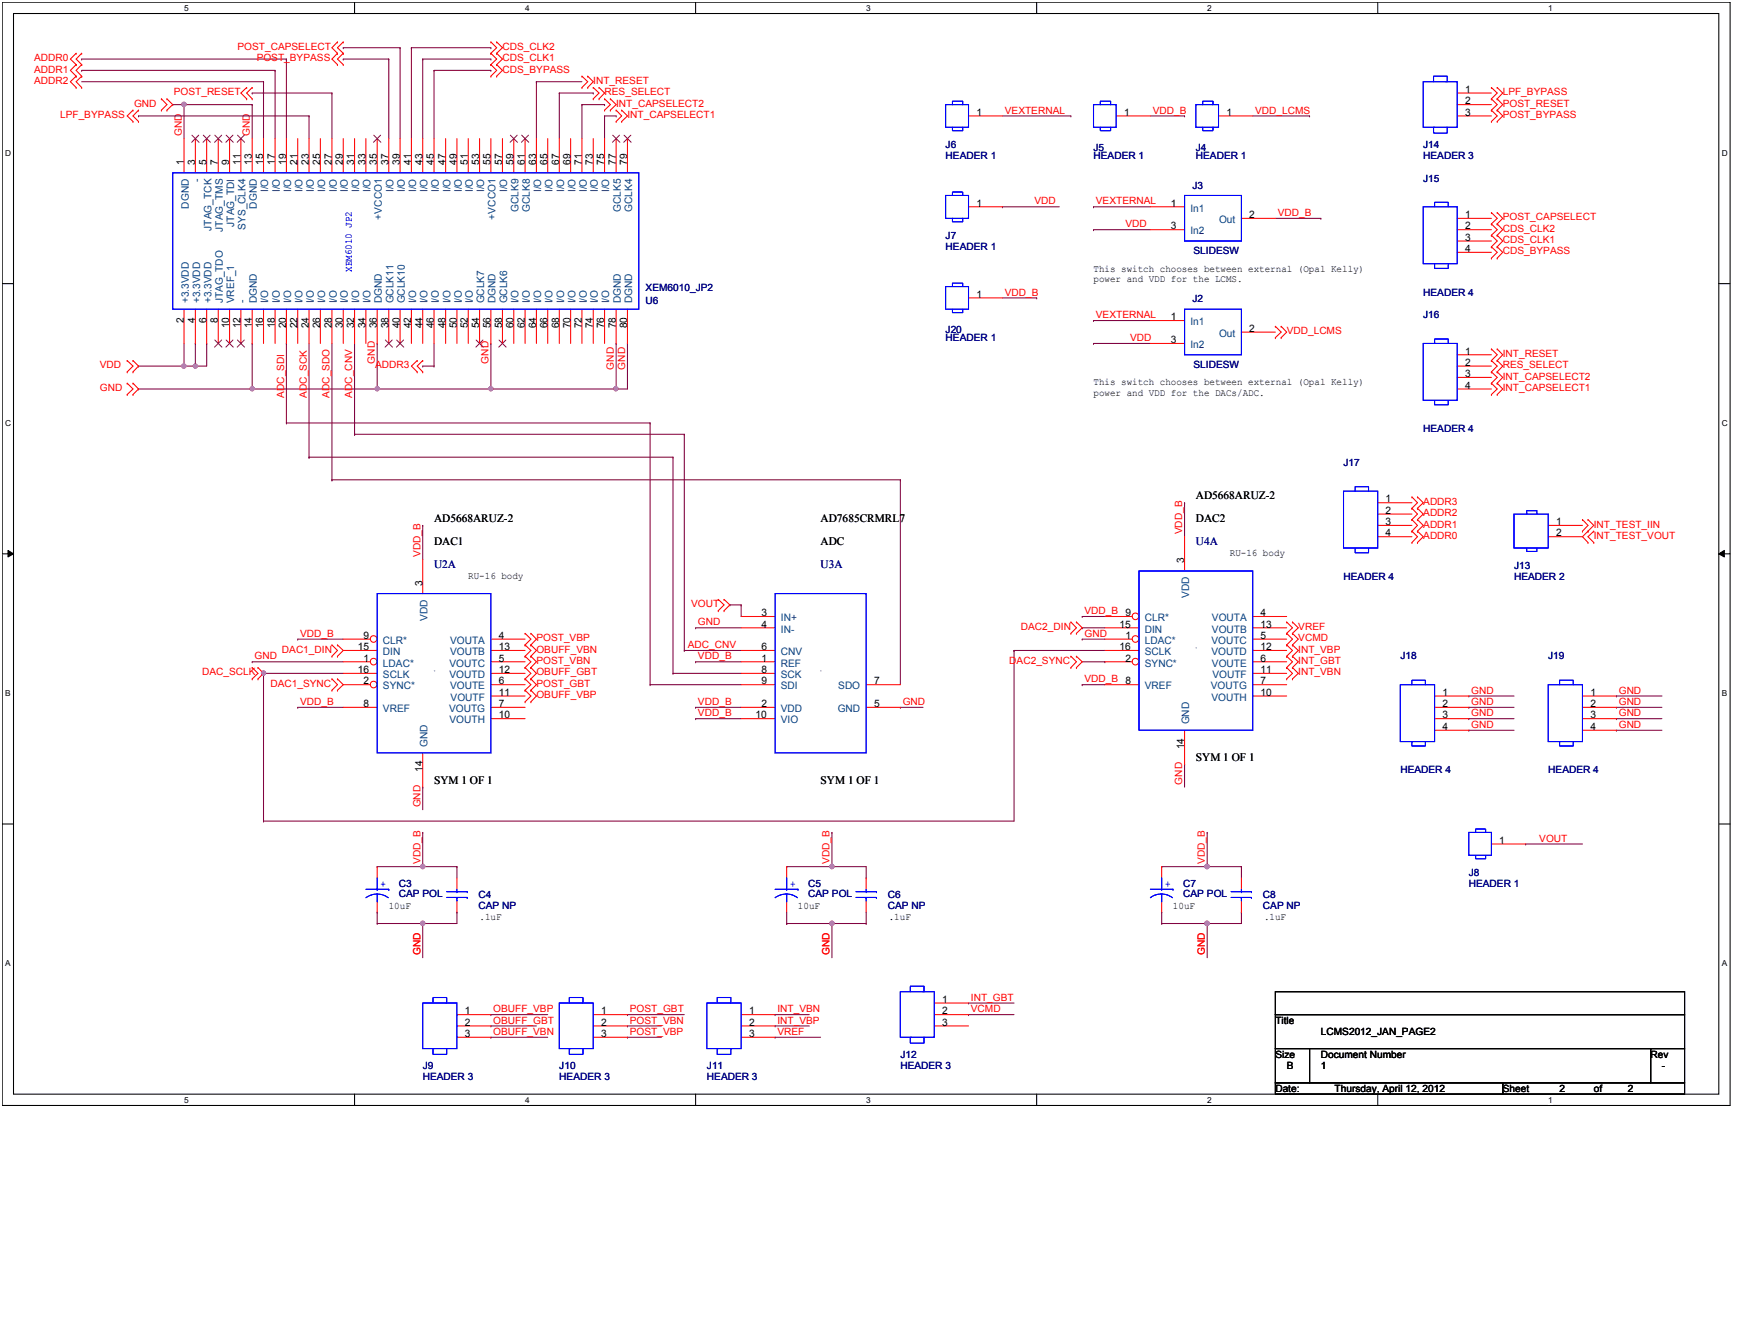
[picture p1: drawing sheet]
<svg xmlns="http://www.w3.org/2000/svg" width="279mm" height="216mm" viewBox="0 0 279 216" stroke-linecap="round" stroke-linejoin="round" font-family="sans-serif">
<defs><g id="words">
<g font-size="1.8">
<text x="69.8" y="83.9">AD5668ARUZ-2</text>
<text x="132" y="83.9">AD7685CRMRL7</text>
<text x="192.4" y="83.9">DAC2</text>
<text x="192.4" y="80.3">AD5668ARUZ-2</text>
<text x="69.8" y="87.6">DAC1</text>
<text x="132" y="87.6">ADC</text>
<text x="69.8" y="126">SYM 1 OF 1</text>
<text x="132" y="126">SYM 1 OF 1</text>
<text x="192.4" y="122.3">SYM 1 OF 1</text>
</g>
<g font-size="1.8" fill="#000080">
<text x="192.4" y="87.6">U4A</text>
<text x="69.8" y="91.2">U2A</text>
<text x="132" y="91.2">U3A</text>
</g>
<g font-size="1.7">
<text x="235.7" y="14.9">1</text>
<text x="235.7" y="16.8">2</text>
<text x="157.1" y="18.6">1</text>
<text x="180.8" y="18.6">1</text>
<text x="197.3" y="18.6">1</text>
<text x="235.7" y="18.6">3</text>
<text x="29.6" y="26.5" transform="rotate(-90 29.6 26.5)">1</text>
<text x="31.4" y="26.5" transform="rotate(-90 31.4 26.5)">3</text>
<text x="33.2" y="26.5" transform="rotate(-90 33.2 26.5)">5</text>
<text x="35.1" y="26.5" transform="rotate(-90 35.1 26.5)">7</text>
<text x="36.9" y="26.5" transform="rotate(-90 36.9 26.5)">9</text>
<text x="38.7" y="26.5" transform="rotate(-90 38.7 26.5)">11</text>
<text x="40.5" y="26.5" transform="rotate(-90 40.5 26.5)">13</text>
<text x="42.3" y="26.5" transform="rotate(-90 42.3 26.5)">15</text>
<text x="44.2" y="26.5" transform="rotate(-90 44.2 26.5)">17</text>
<text x="46" y="26.5" transform="rotate(-90 46 26.5)">19</text>
<text x="47.8" y="26.5" transform="rotate(-90 47.8 26.5)">21</text>
<text x="49.7" y="26.5" transform="rotate(-90 49.7 26.5)">23</text>
<text x="51.5" y="26.5" transform="rotate(-90 51.5 26.5)">25</text>
<text x="53.3" y="26.5" transform="rotate(-90 53.3 26.5)">27</text>
<text x="55.2" y="26.5" transform="rotate(-90 55.2 26.5)">29</text>
<text x="57" y="26.5" transform="rotate(-90 57 26.5)">31</text>
<text x="58.8" y="26.5" transform="rotate(-90 58.8 26.5)">33</text>
<text x="60.6" y="26.5" transform="rotate(-90 60.6 26.5)">35</text>
<text x="62.5" y="26.5" transform="rotate(-90 62.5 26.5)">37</text>
<text x="64.3" y="26.5" transform="rotate(-90 64.3 26.5)">39</text>
<text x="66.1" y="26.5" transform="rotate(-90 66.1 26.5)">41</text>
<text x="68" y="26.5" transform="rotate(-90 68 26.5)">43</text>
<text x="69.8" y="26.5" transform="rotate(-90 69.8 26.5)">45</text>
<text x="71.6" y="26.5" transform="rotate(-90 71.6 26.5)">47</text>
<text x="73.5" y="26.5" transform="rotate(-90 73.5 26.5)">49</text>
<text x="75.3" y="26.5" transform="rotate(-90 75.3 26.5)">51</text>
<text x="77.1" y="26.5" transform="rotate(-90 77.1 26.5)">53</text>
<text x="78.9" y="26.5" transform="rotate(-90 78.9 26.5)">55</text>
<text x="80.8" y="26.5" transform="rotate(-90 80.8 26.5)">57</text>
<text x="82.6" y="26.5" transform="rotate(-90 82.6 26.5)">59</text>
<text x="84.4" y="26.5" transform="rotate(-90 84.4 26.5)">61</text>
<text x="86.2" y="26.5" transform="rotate(-90 86.2 26.5)">63</text>
<text x="88.1" y="26.5" transform="rotate(-90 88.1 26.5)">65</text>
<text x="89.9" y="26.5" transform="rotate(-90 89.9 26.5)">67</text>
<text x="91.7" y="26.5" transform="rotate(-90 91.7 26.5)">69</text>
<text x="93.6" y="26.5" transform="rotate(-90 93.6 26.5)">71</text>
<text x="95.4" y="26.5" transform="rotate(-90 95.4 26.5)">73</text>
<text x="97.2" y="26.5" transform="rotate(-90 97.2 26.5)">75</text>
<text x="99.1" y="26.5" transform="rotate(-90 99.1 26.5)">77</text>
<text x="100.9" y="26.5" transform="rotate(-90 100.9 26.5)">79</text>
<text x="157.1" y="33.2">1</text>
<text x="188.3" y="33.2">1</text>
<text x="201" y="35.1">2</text>
<text x="235.7" y="35.1">1</text>
<text x="188.3" y="36.9">3</text>
<text x="235.7" y="36.9">2</text>
<text x="235.7" y="38.7">3</text>
<text x="235.7" y="40.5">4</text>
<text x="157.1" y="47.8">1</text>
<text x="29.6" y="51.9" transform="rotate(-90 29.6 51.9)">2</text>
<text x="31.4" y="51.9" transform="rotate(-90 31.4 51.9)">4</text>
<text x="33.2" y="51.9" transform="rotate(-90 33.2 51.9)">6</text>
<text x="35.1" y="51.9" transform="rotate(-90 35.1 51.9)">8</text>
<text x="36.9" y="52.8" transform="rotate(-90 36.9 52.8)">10</text>
<text x="38.7" y="52.8" transform="rotate(-90 38.7 52.8)">12</text>
<text x="40.5" y="52.8" transform="rotate(-90 40.5 52.8)">14</text>
<text x="42.3" y="52.8" transform="rotate(-90 42.3 52.8)">16</text>
<text x="44.2" y="52.8" transform="rotate(-90 44.2 52.8)">18</text>
<text x="46" y="52.8" transform="rotate(-90 46 52.8)">20</text>
<text x="47.8" y="52.8" transform="rotate(-90 47.8 52.8)">22</text>
<text x="49.7" y="52.8" transform="rotate(-90 49.7 52.8)">24</text>
<text x="51.5" y="52.8" transform="rotate(-90 51.5 52.8)">26</text>
<text x="53.3" y="52.8" transform="rotate(-90 53.3 52.8)">28</text>
<text x="55.2" y="52.8" transform="rotate(-90 55.2 52.8)">30</text>
<text x="57" y="52.8" transform="rotate(-90 57 52.8)">32</text>
<text x="58.8" y="52.8" transform="rotate(-90 58.8 52.8)">34</text>
<text x="60.6" y="52.8" transform="rotate(-90 60.6 52.8)">36</text>
<text x="62.5" y="52.8" transform="rotate(-90 62.5 52.8)">38</text>
<text x="64.3" y="52.8" transform="rotate(-90 64.3 52.8)">40</text>
<text x="66.1" y="52.8" transform="rotate(-90 66.1 52.8)">42</text>
<text x="68" y="52.8" transform="rotate(-90 68 52.8)">44</text>
<text x="69.8" y="52.8" transform="rotate(-90 69.8 52.8)">46</text>
<text x="71.6" y="52.8" transform="rotate(-90 71.6 52.8)">48</text>
<text x="73.5" y="52.8" transform="rotate(-90 73.5 52.8)">50</text>
<text x="75.3" y="52.8" transform="rotate(-90 75.3 52.8)">52</text>
<text x="77.1" y="52.8" transform="rotate(-90 77.1 52.8)">54</text>
<text x="78.9" y="52.8" transform="rotate(-90 78.9 52.8)">56</text>
<text x="80.8" y="52.8" transform="rotate(-90 80.8 52.8)">58</text>
<text x="82.6" y="52.8" transform="rotate(-90 82.6 52.8)">60</text>
<text x="84.4" y="52.8" transform="rotate(-90 84.4 52.8)">62</text>
<text x="86.2" y="52.8" transform="rotate(-90 86.2 52.8)">64</text>
<text x="88.1" y="52.8" transform="rotate(-90 88.1 52.8)">66</text>
<text x="89.9" y="52.8" transform="rotate(-90 89.9 52.8)">68</text>
<text x="91.7" y="52.8" transform="rotate(-90 91.7 52.8)">70</text>
<text x="93.6" y="52.8" transform="rotate(-90 93.6 52.8)">72</text>
<text x="95.4" y="52.8" transform="rotate(-90 95.4 52.8)">74</text>
<text x="97.2" y="52.8" transform="rotate(-90 97.2 52.8)">76</text>
<text x="99.1" y="52.8" transform="rotate(-90 99.1 52.8)">78</text>
<text x="100.9" y="52.8" transform="rotate(-90 100.9 52.8)">80</text>
<text x="188.3" y="51.5">1</text>
<text x="201" y="53.3">2</text>
<text x="188.3" y="55.2">3</text>
<text x="235.7" y="57">1</text>
<text x="235.7" y="58.8">2</text>
<text x="235.7" y="60.6">3</text>
<text x="235.7" y="62.5">4</text>
<text x="222.9" y="80.8">1</text>
<text x="222.9" y="82.6">2</text>
<text x="222.9" y="84.4">3</text>
<text x="222.9" y="86.2">4</text>
<text x="250.3" y="84.4">1</text>
<text x="250.3" y="86.2">2</text>
<text x="68" y="94.2" transform="rotate(-90 68 94.2)">3</text>
<text x="190.5" y="90.5" transform="rotate(-90 190.5 90.5)">3</text>
<text x="122.5" y="100.9">4</text>
<text x="122.5" y="99.1">3</text>
<text x="180.1" y="100.9">15</text>
<text x="202.8" y="100.9">13</text>
<text x="202.8" y="99.1">4</text>
<text x="57.5" y="104.5">15</text>
<text x="58.5" y="106.3">1</text>
<text x="58.5" y="102.7">9</text>
<text x="80.2" y="106.3">5</text>
<text x="80.2" y="104.5">13</text>
<text x="80.2" y="102.7">4</text>
<text x="122.5" y="104.5">6</text>
<text x="122.5" y="106.3">1</text>
<text x="180.1" y="104.5">16</text>
<text x="181" y="106.3">2</text>
<text x="181" y="102.7">1</text>
<text x="202.8" y="106.3">6</text>
<text x="202.8" y="104.5">12</text>
<text x="202.8" y="102.7">5</text>
<text x="57.5" y="108.2">16</text>
<text x="58.5" y="113.7">8</text>
<text x="58.5" y="110">2</text>
<text x="80.2" y="113.7">7</text>
<text x="80.2" y="111.8">11</text>
<text x="80.2" y="110">6</text>
<text x="80.2" y="108.2">12</text>
<text x="122.5" y="113.7">2</text>
<text x="122.5" y="110">9</text>
<text x="122.5" y="108.2">8</text>
<text x="140.6" y="113.7">5</text>
<text x="140.6" y="110">7</text>
<text x="202.8" y="111.8">10</text>
<text x="202.8" y="110">7</text>
<text x="202.8" y="108.2">11</text>
<text x="232" y="111.8">1</text>
<text x="232" y="113.7">2</text>
<text x="255.8" y="111.8">1</text>
<text x="255.8" y="113.7">2</text>
<text x="80.2" y="115.5">10</text>
<text x="121.5" y="115.5">10</text>
<text x="232" y="115.5">3</text>
<text x="232" y="117.4">4</text>
<text x="255.8" y="115.5">3</text>
<text x="255.8" y="117.4">4</text>
<text x="68" y="124.1" transform="rotate(-90 68 124.1)">14</text>
<text x="190.5" y="120.4" transform="rotate(-90 190.5 120.4)">14</text>
<text x="241.2" y="135.6">1</text>
<text x="151.6" y="161.2">1</text>
<text x="74.8" y="163.1">1</text>
<text x="74.8" y="164.9">2</text>
<text x="74.8" y="166.7">3</text>
<text x="96.7" y="163.1">1</text>
<text x="96.7" y="164.9">2</text>
<text x="96.7" y="166.7">3</text>
<text x="120.5" y="163.1">1</text>
<text x="120.5" y="164.9">2</text>
<text x="120.5" y="166.7">3</text>
<text x="151.6" y="163.1">2</text>
<text x="151.6" y="164.9">3</text>
</g>
<g font-size="1.7" fill="#004080">
<text x="32.2" y="29.3" transform="rotate(-90 32.2 29.3)">-</text>
<text x="30.4" y="33.5" transform="rotate(-90 30.4 33.5)">DGND</text>
<text x="41.3" y="33.5" transform="rotate(-90 41.3 33.5)">DGND</text>
<text x="43.1" y="30.9" transform="rotate(-90 43.1 30.9)">I/O</text>
<text x="45" y="30.9" transform="rotate(-90 45 30.9)">I/O</text>
<text x="46.8" y="30.9" transform="rotate(-90 46.8 30.9)">I/O</text>
<text x="48.7" y="30.9" transform="rotate(-90 48.7 30.9)">I/O</text>
<text x="50.5" y="30.9" transform="rotate(-90 50.5 30.9)">I/O</text>
<text x="52.3" y="30.9" transform="rotate(-90 52.3 30.9)">I/O</text>
<text x="54.2" y="30.9" transform="rotate(-90 54.2 30.9)">I/O</text>
<text x="56" y="30.9" transform="rotate(-90 56 30.9)">I/O</text>
<text x="57.8" y="30.9" transform="rotate(-90 57.8 30.9)">I/O</text>
<text x="59.6" y="30.9" transform="rotate(-90 59.6 30.9)">I/O</text>
<text x="61.4" y="35.3" transform="rotate(-90 61.4 35.3)">+VCCO1</text>
<text x="63.3" y="30.9" transform="rotate(-90 63.3 30.9)">I/O</text>
<text x="65.1" y="30.9" transform="rotate(-90 65.1 30.9)">I/O</text>
<text x="66.9" y="30.9" transform="rotate(-90 66.9 30.9)">I/O</text>
<text x="68.8" y="30.9" transform="rotate(-90 68.8 30.9)">I/O</text>
<text x="70.6" y="30.9" transform="rotate(-90 70.6 30.9)">I/O</text>
<text x="72.4" y="30.9" transform="rotate(-90 72.4 30.9)">I/O</text>
<text x="74.3" y="30.9" transform="rotate(-90 74.3 30.9)">I/O</text>
<text x="76.1" y="30.9" transform="rotate(-90 76.1 30.9)">I/O</text>
<text x="77.9" y="30.9" transform="rotate(-90 77.9 30.9)">I/O</text>
<text x="79.7" y="35.3" transform="rotate(-90 79.7 35.3)">+VCCO1</text>
<text x="81.6" y="30.9" transform="rotate(-90 81.6 30.9)">I/O</text>
<text x="83.4" y="34" transform="rotate(-90 83.4 34)">GCLK9</text>
<text x="85.2" y="34" transform="rotate(-90 85.2 34)">GCLK8</text>
<text x="87" y="30.9" transform="rotate(-90 87 30.9)">I/O</text>
<text x="88.9" y="30.9" transform="rotate(-90 88.9 30.9)">I/O</text>
<text x="90.7" y="30.9" transform="rotate(-90 90.7 30.9)">I/O</text>
<text x="92.5" y="30.9" transform="rotate(-90 92.5 30.9)">I/O</text>
<text x="94.4" y="30.9" transform="rotate(-90 94.4 30.9)">I/O</text>
<text x="96.2" y="30.9" transform="rotate(-90 96.2 30.9)">I/O</text>
<text x="98" y="30.9" transform="rotate(-90 98 30.9)">I/O</text>
<text x="99.9" y="34" transform="rotate(-90 99.9 34)">GCLK5</text>
<text x="101.7" y="34" transform="rotate(-90 101.7 34)">GCLK4</text>
<text x="191.5" y="34">In1</text>
<text x="196.1" y="35.9">Out</text>
<text x="34" y="37.1" transform="rotate(-90 34 37.1)">JTAG_TCK</text>
<text x="35.9" y="37.3" transform="rotate(-90 35.9 37.3)">JTAG_TMS</text>
<text x="37.7" y="36.5" transform="rotate(-90 37.7 36.5)">JTAG_TDI</text>
<text x="39.5" y="37" transform="rotate(-90 39.5 37)">SYS_CLK4</text>
<text x="191.5" y="37.7">In2</text>
<text x="30.4" y="48.8" transform="rotate(-90 30.4 48.8)">+3.3VDD</text>
<text x="32.2" y="48.8" transform="rotate(-90 32.2 48.8)">+3.3VDD</text>
<text x="34" y="48.8" transform="rotate(-90 34 48.8)">+3.3VDD</text>
<text x="35.9" y="48.8" transform="rotate(-90 35.9 48.8)">JTAG_TDO</text>
<text x="37.7" y="48.8" transform="rotate(-90 37.7 48.8)">VREF_1</text>
<text x="39.5" y="48.8" transform="rotate(-90 39.5 48.8)">-</text>
<text x="41.3" y="48.8" transform="rotate(-90 41.3 48.8)">DGND</text>
<text x="43.1" y="48.8" transform="rotate(-90 43.1 48.8)">I/O</text>
<text x="45" y="48.8" transform="rotate(-90 45 48.8)">I/O</text>
<text x="46.8" y="48.8" transform="rotate(-90 46.8 48.8)">I/O</text>
<text x="48.7" y="48.8" transform="rotate(-90 48.7 48.8)">I/O</text>
<text x="50.5" y="48.8" transform="rotate(-90 50.5 48.8)">I/O</text>
<text x="52.3" y="48.8" transform="rotate(-90 52.3 48.8)">I/O</text>
<text x="54.2" y="48.8" transform="rotate(-90 54.2 48.8)">I/O</text>
<text x="56" y="48.8" transform="rotate(-90 56 48.8)">I/O</text>
<text x="57.8" y="48.8" transform="rotate(-90 57.8 48.8)">I/O</text>
<text x="59.6" y="48.8" transform="rotate(-90 59.6 48.8)">I/O</text>
<text x="61.4" y="48.8" transform="rotate(-90 61.4 48.8)">DGND</text>
<text x="63.3" y="48.8" transform="rotate(-90 63.3 48.8)">GCLK11</text>
<text x="65.1" y="48.8" transform="rotate(-90 65.1 48.8)">GCLK10</text>
<text x="66.9" y="48.8" transform="rotate(-90 66.9 48.8)">I/O</text>
<text x="68.8" y="48.8" transform="rotate(-90 68.8 48.8)">I/O</text>
<text x="70.6" y="48.8" transform="rotate(-90 70.6 48.8)">I/O</text>
<text x="72.4" y="48.8" transform="rotate(-90 72.4 48.8)">I/O</text>
<text x="74.3" y="48.8" transform="rotate(-90 74.3 48.8)">I/O</text>
<text x="76.1" y="48.8" transform="rotate(-90 76.1 48.8)">I/O</text>
<text x="77.9" y="48.8" transform="rotate(-90 77.9 48.8)">GCLK7</text>
<text x="79.7" y="48.8" transform="rotate(-90 79.7 48.8)">DGND</text>
<text x="81.6" y="48.8" transform="rotate(-90 81.6 48.8)">GCLK6</text>
<text x="83.4" y="48.8" transform="rotate(-90 83.4 48.8)">I/O</text>
<text x="85.2" y="48.8" transform="rotate(-90 85.2 48.8)">I/O</text>
<text x="87" y="48.8" transform="rotate(-90 87 48.8)">I/O</text>
<text x="88.9" y="48.8" transform="rotate(-90 88.9 48.8)">I/O</text>
<text x="90.7" y="48.8" transform="rotate(-90 90.7 48.8)">I/O</text>
<text x="92.5" y="48.8" transform="rotate(-90 92.5 48.8)">I/O</text>
<text x="94.4" y="48.8" transform="rotate(-90 94.4 48.8)">I/O</text>
<text x="96.2" y="48.8" transform="rotate(-90 96.2 48.8)">I/O</text>
<text x="98" y="48.8" transform="rotate(-90 98 48.8)">I/O</text>
<text x="99.9" y="48.8" transform="rotate(-90 99.9 48.8)">DGND</text>
<text x="101.7" y="48.8" transform="rotate(-90 101.7 48.8)">DGND</text>
<text x="191.5" y="52.3">In1</text>
<text x="191.5" y="56">In2</text>
<text x="196.1" y="54.2">Out</text>
<text x="68.8" y="99.8" transform="rotate(-90 68.8 99.8)">VDD</text>
<text x="125.6" y="101.7">IN-</text>
<text x="125.6" y="99.9">IN+</text>
<text x="184.1" y="99.9">CLR*</text>
<text x="184.1" y="101.7">DIN</text>
<text x="191.3" y="96.2" transform="rotate(-90 191.3 96.2)">VDD</text>
<text x="194.9" y="101.7">VOUTB</text>
<text x="194.9" y="99.9">VOUTA</text>
<text x="61.6" y="107.2">LDAC*</text>
<text x="61.6" y="103.5">CLR*</text>
<text x="61.6" y="105.3">DIN</text>
<text x="72.3" y="107.2">VOUTC</text>
<text x="72.4" y="105.3">VOUTB</text>
<text x="72.4" y="103.5">VOUTA</text>
<text x="125.6" y="105.3">CNV</text>
<text x="125.6" y="107.2">REF</text>
<text x="184.1" y="105.3">SCLK</text>
<text x="184.1" y="107.2">SYNC*</text>
<text x="184.1" y="103.5">LDAC*</text>
<text x="194.9" y="105.3">VOUTD</text>
<text x="194.9" y="103.5">VOUTC</text>
<text x="194.9" y="107.2">VOUTE</text>
<text x="61.6" y="109">SCLK</text>
<text x="61.6" y="110.8">SYNC*</text>
<text x="72.3" y="109">VOUTD</text>
<text x="72.4" y="110.8">VOUTE</text>
<text x="72.5" y="112.7">VOUTF</text>
<text x="125.6" y="110.8">SDI</text>
<text x="125.6" y="109">SCK</text>
<text x="134.8" y="110.8">SDO</text>
<text x="184.1" y="110.8">VREF</text>
<text x="194.8" y="110.8">VOUTG</text>
<text x="194.9" y="112.7">VOUTH</text>
<text x="195" y="109">VOUTF</text>
<text x="61.6" y="114.5">VREF</text>
<text x="72.2" y="114.5">VOUTG</text>
<text x="72.3" y="116.3">VOUTH</text>
<text x="125.6" y="114.5">VDD</text>
<text x="125.6" y="116.3">VIO</text>
<text x="134.8" y="114.5">GND</text>
<text x="191.3" y="116.5" transform="rotate(-90 191.3 116.5)">GND</text>
<text x="68.8" y="120.1" transform="rotate(-90 68.8 120.1)">GND</text>
</g>
<g font-size="1.6" fill="#f00">
<text x="5.5" y="9.8">ADDR0</text>
<text x="5.5" y="11.7">ADDR1</text>
<text x="38.2" y="8">POST_CAPSELECT</text>
<text x="41.3" y="9.8">POST_BYPASS</text>
<text x="80.8" y="11.7">CDS_BYPASS</text>
<text x="80.8" y="9.8">CDS_CLK1</text>
<text x="80.8" y="8">CDS_CLK2</text>
<text x="5.5" y="13.5">ADDR2</text>
<text x="21.6" y="17.2">GND</text>
<text x="28" y="15.3">POST_RESET</text>
<text x="95.4" y="13.5">INT_RESET</text>
<text x="97.2" y="15.3">RES_SELECT</text>
<text x="99.1" y="17.2">INT_CAPSELECT2</text>
<text x="241.7" y="17.2">POST_RESET</text>
<text x="241.7" y="15.3">LPF_BYPASS</text>
<text x="9.7" y="19">LPF_BYPASS</text>
<text x="29.2" y="21.9" transform="rotate(-90 29.2 21.9)">GND</text>
<text x="40.2" y="21.9" transform="rotate(-90 40.2 21.9)">GND</text>
<text x="100.9" y="19">INT_CAPSELECT1</text>
<text x="161.6" y="18.3">VEXTERNAL</text>
<text x="185.4" y="18.3">VDD_B</text>
<text x="201.9" y="18.3">VDD_LCMS</text>
<text x="241.7" y="19">POST_BYPASS</text>
<text x="166.4" y="32.9">VDD</text>
<text x="176.3" y="32.9">VEXTERNAL</text>
<text x="205.5" y="34.7">VDD_B</text>
<text x="241.7" y="35.4">POST_CAPSELECT</text>
<text x="181" y="36.5">VDD</text>
<text x="241.7" y="40.9">CDS_BYPASS</text>
<text x="241.7" y="39.1">CDS_CLK1</text>
<text x="241.7" y="37.3">CDS_CLK2</text>
<text x="161.6" y="47.5">VDD_B</text>
<text x="176.3" y="51.1">VEXTERNAL</text>
<text x="207" y="53.7">VDD_LCMS</text>
<text x="16.1" y="59.2">VDD</text>
<text x="60.3" y="58.5" transform="rotate(-90 60.3 58.5)">GND</text>
<text x="60.3" y="59.2">ADDR3</text>
<text x="78.6" y="58.5" transform="rotate(-90 78.6 58.5)">GND</text>
<text x="98.7" y="59.4" transform="rotate(-90 98.7 59.4)">GND</text>
<text x="100.5" y="59.4" transform="rotate(-90 100.5 59.4)">GND</text>
<text x="181.8" y="54.8">VDD</text>
<text x="241.7" y="59.2">RES_SELECT</text>
<text x="241.7" y="57.4">INT_RESET</text>
<text x="16.1" y="62.9">GND</text>
<text x="45.7" y="64" transform="rotate(-90 45.7 64)">ADC_SDI</text>
<text x="49.3" y="64" transform="rotate(-90 49.3 64)">ADC_SCK</text>
<text x="53" y="64" transform="rotate(-90 53 64)">ADC_SDO</text>
<text x="56.7" y="64" transform="rotate(-90 56.7 64)">ADC_CNV</text>
<text x="241.7" y="62.9">INT_CAPSELECT1</text>
<text x="241.7" y="61">INT_CAPSELECT2</text>
<text x="228.9" y="83">ADDR2</text>
<text x="228.9" y="81.2">ADDR3</text>
<text x="67.6" y="89.6" transform="rotate(-90 67.6 89.6)">VDD_B</text>
<text x="190.2" y="85.9" transform="rotate(-90 190.2 85.9)">VDD_B</text>
<text x="228.9" y="86.6">ADDR0</text>
<text x="228.9" y="84.8">ADDR1</text>
<text x="256.4" y="84.8">INT_TEST_IIN</text>
<text x="256.4" y="86.6">INT_TEST_VOUT</text>
<text x="111.2" y="97.6">VOUT</text>
<text x="112.3" y="100.5">GND</text>
<text x="164.2" y="101.3">DAC2_DIN</text>
<text x="174.5" y="98.7">VDD_B 9</text>
<text x="208.8" y="101.3">VREF</text>
<text x="40.9" y="106">GND</text>
<text x="45.3" y="104.9">DAC1_DIN</text>
<text x="48.3" y="102.4">VDD_B</text>
<text x="86.3" y="106.7">POST_VBN</text>
<text x="86.3" y="104.9">OBUFF_VBN</text>
<text x="86.3" y="103.1">POST_VBP</text>
<text x="110.6" y="104.2">ADC_CNV</text>
<text x="112.3" y="106">VDD_B</text>
<text x="162.3" y="106.7">DAC2_SYNC</text>
<text x="174.5" y="102.4">GND</text>
<text x="208.8" y="103.1">VCMD</text>
<text x="208.8" y="104.9">INT_VBP</text>
<text x="208.8" y="106.7">INT_GBT</text>
<text x="32.5" y="108.6">DAC_SCLK</text>
<text x="43.5" y="110.4">DAC1_SYNC</text>
<text x="48.3" y="113.3">VDD_B</text>
<text x="86.3" y="108.6">OBUFF_GBT</text>
<text x="86.3" y="112.2">OBUFF_VBP</text>
<text x="86.3" y="110.4">POST_GBT</text>
<text x="112.3" y="113.3">VDD_B</text>
<text x="145.2" y="113.3">GND</text>
<text x="174.5" y="109.7">VDD_B 8</text>
<text x="208.8" y="108.6">INT_VBN</text>
<text x="236.6" y="111.5">GND</text>
<text x="236.6" y="113.3">GND</text>
<text x="260.4" y="111.5">GND</text>
<text x="260.4" y="113.3">GND</text>
<text x="112.3" y="115.2">VDD_B</text>
<text x="236.6" y="115.2">GND</text>
<text x="236.6" y="117">GND</text>
<text x="260.4" y="115.2">GND</text>
<text x="260.4" y="117">GND</text>
<text x="67.6" y="129.8" transform="rotate(-90 67.6 129.8)">GND</text>
<text x="190.2" y="126.2" transform="rotate(-90 190.2 126.2)">GND</text>
<text x="247.6" y="135.3">VOUT</text>
<text x="67.6" y="138.9" transform="rotate(-90 67.6 138.9)">VDD_B</text>
<text x="133.4" y="138.9" transform="rotate(-90 133.4 138.9)">VDD_B</text>
<text x="193.8" y="138.9" transform="rotate(-90 193.8 138.9)">VDD_B</text>
<text x="67.6" y="153.6" transform="rotate(-90 67.6 153.6)">GND</text>
<text x="133.4" y="153.6" transform="rotate(-90 133.4 153.6)">GND</text>
<text x="193.8" y="153.6" transform="rotate(-90 193.8 153.6)">GND</text>
<text x="156.2" y="160.9">INT_GBT</text>
<text x="79.3" y="162.7">OBUFF_VBP</text>
<text x="79.3" y="164.6">OBUFF_GBT</text>
<text x="79.3" y="166.4">OBUFF_VBN</text>
<text x="101.3" y="162.7">POST_GBT</text>
<text x="101.3" y="164.6">POST_VBN</text>
<text x="101.3" y="166.4">POST_VBP</text>
<text x="125.1" y="162.7">INT_VBN</text>
<text x="125.1" y="164.6">INT_VBP</text>
<text x="125.1" y="166.4">VREF</text>
<text x="156.2" y="162.7">VCMD</text>
</g>
<g font-size="1.6" fill="#000080">
<text x="152.1" y="23.7">J6</text>
<text x="228.9" y="23.7">J14</text>
<text x="152.1" y="25.5">HEADER 1</text>
<text x="175.9" y="24.3">J5</text>
<text x="175.9" y="25.5">HEADER 1</text>
<text x="192.4" y="24.3">J4</text>
<text x="192.4" y="25.5">HEADER 1</text>
<text x="228.9" y="29.2">J15</text>
<text x="228.9" y="25.5">HEADER 3</text>
<text x="191.8" y="30.3">J3</text>
<text x="152.1" y="38.4">J7</text>
<text x="152.1" y="40.2">HEADER 1</text>
<text x="192" y="40.9">SLIDESW</text>
<text x="103.8" y="46.8">XEM6010_JP2</text>
<text x="228.9" y="47.5">HEADER 4</text>
<text x="103.8" y="48.9">U6</text>
<text x="152.1" y="53.5">J20</text>
<text x="191.8" y="48.6">J2</text>
<text x="228.9" y="51.1">J16</text>
<text x="152.1" y="54.8">HEADER 1</text>
<text x="192" y="59.2">SLIDESW</text>
<text x="228.9" y="69.4">HEADER 4</text>
<text x="216.1" y="74.9">J17</text>
<text x="216.1" y="93.2">HEADER 4</text>
<text x="243.5" y="91.4">J13</text>
<text x="243.5" y="93.2">HEADER 2</text>
<text x="225.3" y="106">J18</text>
<text x="249" y="106">J19</text>
<text x="225.3" y="124.3">HEADER 4</text>
<text x="249" y="124.3">HEADER 4</text>
<text x="64.1" y="142.6">C3</text>
<text x="130" y="142.6">C5</text>
<text x="190.3" y="142.6">C7</text>
<text x="236.3" y="140.8">J8</text>
<text x="236.3" y="142.6">HEADER 1</text>
<text x="64.1" y="144.2">CAP POL</text>
<text x="77" y="144.4">C4</text>
<text x="77" y="146.1">CAP NP</text>
<text x="130" y="144.2">CAP POL</text>
<text x="142.8" y="144.4">C6</text>
<text x="142.8" y="146.1">CAP NP</text>
<text x="190.3" y="144.2">CAP POL</text>
<text x="203.2" y="144.4">C8</text>
<text x="203.2" y="146.1">CAP NP</text>
<text x="68" y="171.8">J9</text>
<text x="68" y="173.7">HEADER 3</text>
<text x="90" y="171.8">J10</text>
<text x="90" y="173.7">HEADER 3</text>
<text x="113.7" y="171.8">J11</text>
<text x="113.7" y="173.7">HEADER 3</text>
<text x="144.8" y="170">J12</text>
<text x="144.8" y="171.8">HEADER 3</text>
</g>
<g font-size="1.6" fill="#00f">
<text x="56.6" y="43.7" transform="rotate(-90 56.6 43.7)">XEM6010 JP2</text>
<text x="61.2" y="142.6">+</text>
<text x="127.1" y="142.6">+</text>
<text x="187.4" y="142.6">+</text>
</g>
<g font-size="1.6">
<text x="175.9" y="43.7">This switch chooses between external (Opal Kelly)</text>
<text x="175.9" y="45.3">power and VDD for the LCMS.</text>
<text x="175.9" y="61.9">This switch chooses between external (Opal Kelly)</text>
<text x="175.9" y="63.6">power and VDD for the DACs/ADC.</text>
<text x="197.8" y="89.4">RU-16 body</text>
<text x="75.3" y="93.1">RU-16 body</text>
<text x="62.5" y="146.1">10uF</text>
<text x="77.1" y="147.9">.1uF</text>
<text x="128.4" y="146.1">10uF</text>
<text x="143" y="147.9">.1uF</text>
<text x="188.7" y="146.1">10uF</text>
<text x="203.3" y="147.9">.1uF</text>
<text x="205.1" y="164.6">Title</text>
<text x="212.5" y="166.4">LCMS2012_JAN_PAGE2</text>
<text x="205.1" y="170">Size</text>
<text x="207" y="171.8">B</text>
<text x="212.5" y="170">Document Number</text>
<text x="212.5" y="171.8">1</text>
<text x="265.5" y="170">Rev</text>
<text x="267.3" y="171.8">-</text>
<text x="205.1" y="175.5">Date:</text>
<text x="214.7" y="175.5">Thursday, April 12, 2012</text>
<text x="241.7" y="175.5">Sheet</text>
<text x="250.9" y="175.5">2</text>
<text x="256.4" y="175.5">of</text>
<text x="261.8" y="175.5">2</text>
</g>
<g font-size="1.3">
<text x="29.6" y="1.7">5</text>
<text x="84.5" y="1.7">4</text>
<text x="139.3" y="1.7">3</text>
<text x="194.2" y="1.7">2</text>
<text x="249" y="1.7">1</text>
<text x=".8" y="25.1">D</text>
<text x="276.9" y="25.1">D</text>
<text x=".8" y="68.5">C</text>
<text x="276.9" y="68.5">C</text>
<text x=".8" y="111.9">B</text>
<text x="276.9" y="111.9">B</text>
<text x=".8" y="155.4">A</text>
<text x="276.9" y="155.4">A</text>
<text x="29.6" y="177.3">5</text>
<text x="84.5" y="177.3">4</text>
<text x="139.3" y="177.3">3</text>
<text x="194.2" y="177.3">2</text>
<text x="249" y="177.3">1</text>
</g>
<g font-size=".3">
<text x="192.4" y="104.4">?</text>
<text x="69.8" y="108">?</text>
<text x="132" y="108">?</text>
</g>
</g></defs>
<path d="M.4 .4h277.9v177.3h-277.9zM2.2 2.2h274.3v173.7h-274.3z" fill="none" stroke="#000" stroke-width=".17"/>
<g fill="#fff">
<path d="M29.6 .6h.7v1.4h-.7z"/>
<path d="M29.6 176.1h.7v1.5h-.7z"/>
</g>
<path d="M57 .4v1.8M57 175.9v1.8" fill="none" stroke="#000" stroke-width=".17"/>
<g fill="#fff">
<path d="M84.5 .6h.7v1.4h-.7z"/>
<path d="M84.5 176.1h.7v1.5h-.7z"/>
</g>
<path d="M111.9 .4v1.8M111.9 175.9v1.8" fill="none" stroke="#000" stroke-width=".17"/>
<g fill="#fff">
<path d="M139.3 .6h.7v1.4h-.7z"/>
<path d="M139.3 176.1h.7v1.5h-.7z"/>
</g>
<path d="M166.8 .4v1.8M166.8 175.9v1.8" fill="none" stroke="#000" stroke-width=".17"/>
<g fill="#fff">
<path d="M194.2 .6h.7v1.4h-.7z"/>
<path d="M194.2 176.1h.7v1.5h-.7z"/>
</g>
<path d="M221.6 .4v1.8M221.6 175.9v1.8" fill="none" stroke="#000" stroke-width=".17"/>
<g fill="#fff">
<path d="M249 .6h.8v1.4h-.8z"/>
<path d="M249 176.1h.8v1.5h-.8z"/>
<path d="M.8 23.9h.9v1.5h-.9z"/>
<path d="M276.9 23.9h1v1.5h-1z"/>
<path d="M.8 67.3h.9v1.5h-.9z"/>
<path d="M276.9 67.3h1v1.5h-1z"/>
</g>
<path d="M.4 45.6h1.8M276.5 45.6h1.8" fill="none" stroke="#000" stroke-width=".17"/>
<g fill="#fff">
<path d="M.8 110.7h.9v1.5h-.9z"/>
<path d="M276.9 110.7h.9v1.5h-.9z"/>
</g>
<path d="M.4 89h1.8M276.5 89h1.8" fill="none" stroke="#000" stroke-width=".17"/>
<path d="M1.3 88.5l.9 .5-.9 .5zM276.5 89l.9-.5v1z" fill="#000"/>
<path d="M1.3 88.5l.9 .5-.9 .5zM276.5 89l.9-.5v1z" fill="none" stroke="#000" stroke-width=".16"/>
<g fill="#fff">
<path d="M.8 154.2h.9v1.5h-.9z"/>
<path d="M276.9 154.2h.9v1.5h-.9z"/>
</g>
<path d="M.4 132.5h1.8M276.5 132.5h1.8" fill="none" stroke="#000" stroke-width=".17"/>
<path d="M110.1 69.8h.1M110.1 69.8v34.8M144.8 77.1h.1M144.8 77.1v33M68 148.5h.1M68 148.5h5.5" fill="none" stroke="#800040" stroke-width=".17"/>
<circle cx="68" cy="148.4" r=".35" fill="#f0f"/>
<circle cx="68" cy="148.4" r=".35" fill="none" stroke="#f0f" stroke-width=".17"/>
<path d="M60.7 139.3h.1M60.7 139.3h12.8M68 139.3h.1" fill="none" stroke="#800040" stroke-width=".17"/>
<circle cx="68" cy="139.3" r=".35" fill="#f0f"/>
<circle cx="68" cy="139.3" r=".35" fill="none" stroke="#f0f" stroke-width=".17"/>
<g fill="none" stroke="#800040" stroke-width=".17">
<path d="M29.6 16.8h.1M29.6 16.8v5.5M161.2 18.6h11.1M172.3 18.6h.1M185 18.6h5.5M190.5 18.6h.1M201.5 18.6h9.1M210.6 18.6h.1M175.9 33.2h.1M175.9 36.9h.1M175.9 33.2h9.1M175.9 36.9h9.1"/>
<path d="M175.9 51.5h.1M175.9 55.2h.1M175.9 51.5h9.1M175.9 55.2h9.1M108.3 73.5h.1M108.3 73.5v34.8M68 133.8h.1M68 133.8v5.5M73.5 139.3h.1M73.5 139.3v1.8M60.7 146.6h.1M60.7 148.5h.1"/>
<path d="M60.7 146.6v1.9M60.7 148.5h7.3M68 148.5h.1M68 148.5v5.5M73.5 146.6h.1M73.5 146.6v1.9"/>
</g>
<circle cx="29.6" cy="16.8" r=".36" fill="#f0f"/>
<circle cx="29.6" cy="16.8" r=".36" fill="none" stroke="#f0f" stroke-width=".17"/>
<g fill="none" stroke="#800040" stroke-width=".17">
<path d="M174.1 99.1h.1M174.1 99.1h3.6M190.5 80.8h.1M190.5 80.8v5.5M42.4 108.3h.1M42.4 108.3v23.7M108.3 108.3h.1M108.3 108.3h10.9M110.1 104.6h.1M110.1 104.6h9.1M111.9 113.7h.1M111.9 106.4h.1"/>
<path d="M111.9 100.9h.1M111.9 115.5h.1M111.9 113.7h7.3M111.9 106.4h7.3M111.9 100.9h7.3M111.9 115.5h7.3M144.8 113.7h.1M144.8 113.7h3.7M163.1 104.6h.1M163.1 104.6h14.6M174.1 110.1h.1M174.1 102.7h.1"/>
<path d="M174.1 110.1h3.6M174.1 102.7h3.6M190.5 122.9h.1M190.5 122.9v3.6"/>
</g>
<circle cx="42.4" cy="108.2" r=".34" fill="#f0f"/>
<circle cx="42.4" cy="108.2" r=".34" fill="none" stroke="#f0f" stroke-width=".17"/>
<g fill="none" stroke="#800040" stroke-width=".17">
<path d="M99.1 55.2h.1M99.1 55.2v7.3M100.9 55.2h.1M100.9 55.2v7.3M68 84.5h.1M68 84.5v5.5M40.6 106.4h.1M40.6 106.4h14.6M42.4 108.3h.1M42.4 108.3h12.8M47.9 102.7h.1M47.9 113.7h.1"/>
<path d="M47.9 102.7h7.3M47.9 113.7h7.3M163.1 104.6h.1M163.1 104.6v27.4h-120.7M42.4 132h.1M68 126.5h.1M68 126.5v3.7"/>
</g>
<circle cx="99.1" cy="62.5" r=".34" fill="#f0f"/>
<circle cx="99.1" cy="62.5" r=".34" fill="none" stroke="#f0f" stroke-width=".17"/>
<path d="M29.6 58.9h.1M29.6 55.2v3.7M186.9 139.3h.1M186.9 139.3h12.8M194.2 139.3h.1" fill="none" stroke="#800040" stroke-width=".17"/>
<circle cx="194.2" cy="139.3" r=".37" fill="#f0f"/>
<circle cx="194.2" cy="139.3" r=".37" fill="none" stroke="#f0f" stroke-width=".17"/>
<path d="M186.9 146.6h.1M186.9 146.6v1.9M194.2 148.5h.1M194.2 148.5h5.5" fill="none" stroke="#800040" stroke-width=".17"/>
<circle cx="194.2" cy="148.4" r=".37" fill="#f0f"/>
<circle cx="194.2" cy="148.4" r=".37" fill="none" stroke="#f0f" stroke-width=".17"/>
<g fill="none" stroke="#800040" stroke-width=".17">
<path d="M126.5 139.3h.1M126.5 139.3h12.8M133.8 139.3h.1M194.2 133.8h.1M194.2 133.8v5.5M199.7 139.3h.1M199.7 139.3v1.8M126.5 148.5h.1M126.5 146.6v1.9M133.8 148.5h.1M133.8 148.5h5.5M186.9 148.5h.1"/>
<path d="M186.9 148.5h7.3M194.2 148.5h.1M194.2 148.5v5.5M199.7 146.6h.1M199.7 146.6v1.9"/>
</g>
<circle cx="133.8" cy="148.4" r=".35" fill="#f0f"/>
<circle cx="133.8" cy="148.4" r=".35" fill="none" stroke="#f0f" stroke-width=".17"/>
<path d="M133.8 133.8h.1M133.8 133.8v5.5" fill="none" stroke="#800040" stroke-width=".17"/>
<circle cx="133.8" cy="139.3" r=".35" fill="#f0f"/>
<circle cx="133.8" cy="139.3" r=".35" fill="none" stroke="#f0f" stroke-width=".17"/>
<g fill="none" stroke="#800040" stroke-width=".17">
<path d="M161.2 33.2h.1M161.2 33.2h9.2M22.3 58.9h.1M22.3 58.9h7.3M31.4 58.9h.1M33.2 55.2h.1M33.2 55.2v3.7h-1.8M40.6 55.2h.1M40.6 55.2v7.3M60.7 55.2h.1M60.7 55.2v7.3M79 55.2h.1"/>
<path d="M79 55.2v7.3M119.2 97.2h.1M119.2 97.2v1.9M139.3 139.3v1.8M126.5 148.5h.1M126.5 148.5h7.3M133.8 148.5h.1M133.8 148.5v5.5M139.3 141.1h.1M139.3 148.5h.1M139.3 146.6v1.9"/>
</g>
<circle cx="31.4" cy="58.8" r=".34" fill="#f0f"/>
<circle cx="31.4" cy="58.8" r=".34" fill="none" stroke="#f0f" stroke-width=".17"/>
<path d="M29.6 58.9h.1M31.4 55.2h.1M31.4 55.2v3.7h-1.8" fill="none" stroke="#800040" stroke-width=".17"/>
<circle cx="29.6" cy="58.8" r=".36" fill="#f0f"/>
<circle cx="29.6" cy="58.8" r=".36" fill="none" stroke="#f0f" stroke-width=".17"/>
<path d="M40.6 62.5h.1M40.6 62.5h20.1" fill="none" stroke="#800040" stroke-width=".17"/>
<circle cx="40.6" cy="62.5" r=".34" fill="#f0f"/>
<circle cx="40.6" cy="62.5" r=".34" fill="none" stroke="#f0f" stroke-width=".17"/>
<path d="M60.7 62.5h.1M60.7 62.5h18.3" fill="none" stroke="#800040" stroke-width=".17"/>
<circle cx="79" cy="62.5" r=".34" fill="#f0f"/>
<circle cx="79" cy="62.5" r=".34" fill="none" stroke="#f0f" stroke-width=".17"/>
<circle cx="60.7" cy="62.5" r=".34" fill="#f0f"/>
<circle cx="60.7" cy="62.5" r=".34" fill="none" stroke="#f0f" stroke-width=".17"/>
<g fill="none" stroke="#800040" stroke-width=".17">
<path d="M13.1 11.3h.1M13.1 9.5h.1M13.1 11.3h31.1M13.1 9.5h33M13.1 13.1h29.3M22.3 18.6h.1M22.3 18.6h27.4M27.8 16.8h.1M27.8 16.8h12.8M29.6 16.8h.1M40.6 15h.1M40.6 16.8h.1"/>
<path d="M40.6 15h12.8M40.6 16.8v5.5M42.4 13.1h.1M42.4 13.1v9.2M44.2 11.3h.1M44.2 11.3v11M46.1 9.5h.1M46.1 9.5v12.8M49.7 18.6h.1M49.7 18.6v3.7M53.4 15h.1M53.4 15v7.3"/>
<path d="M55.2 7.7h.1M55.2 9.5h.1M55.2 9.5h7.3M55.2 7.7h9.2M62.5 9.5h.1M62.5 9.5v12.8M64.4 7.7h.1M64.4 7.7v14.6M66.2 7.7h.1M66.2 7.7v14.6M66.2 7.7h12.8M68 9.5h.1"/>
<path d="M68 9.5v12.8M68 9.5h11M69.8 11.3h.1M69.8 11.3v11M69.8 11.3h9.2M79 11.3h.1M79 9.5h.1M79 7.7h.1M86.3 13.1h.1M86.3 13.1h7.3M86.3 13.1v9.2M90 15h.1"/>
<path d="M90 15h5.4M90 15v7.3M93.6 16.8h.1M93.6 16.8h3.6M93.6 16.8v5.5M95.4 15h.1M97.2 18.6h.1M97.2 16.8h.1M97.2 18.6v3.7M97.2 18.6h1.9M99.1 18.6h.1M205.1 35.1h7.4"/>
<path d="M212.5 35.1h.1M46.1 55.2h.1M46.1 55.2v12.8M49.7 55.2v18.3M53.4 55.2v21.9M57 55.2v14.6M68 58.9h.1M68 58.9h1.8M69.8 58.9h.1M69.8 55.2v3.7M161.2 47.9h5.6M166.8 47.9h.1"/>
<path d="M22.3 62.5h.1M22.3 62.5h18.3M46.1 68h.1M46.1 68h58.5M49.7 73.5h.1M49.7 73.5h58.6M53.4 77.1h.1M53.4 77.1h91.4M57 69.8h.1M57 69.8h53.1M79 62.5h.1M79 62.5h21.9"/>
<path d="M99.1 62.5h.1M104.6 68h.1M104.6 68v42.1M117.4 97.2h.1M117.4 97.2h1.8M104.6 110.1h.1M104.6 110.1h14.6M174.1 100.9h.1M174.1 100.9h3.6M174.1 106.4h3.6M177.7 106.4h.1M236.3 111.9h.1"/>
<path d="M236.3 113.7h.1M236.3 115.5h.1M236.3 117.4h.1M236.3 111.9h7.2M236.3 113.7h7.2M236.3 115.5h7.2M236.3 117.4h7.2M260 115.5h.1M260 117.4h.1M260 111.9h.1M260 113.7h.1M260 111.9h7.3"/>
<path d="M260 113.7h7.3M260 115.5h7.3M260 117.4h7.3M245.4 135.7h.1M245.4 135.7h9.1M79 163.1h.1M79 164.9h.1M79 166.8h.1M79 163.1h9.1M79 164.9h7.3M79 166.8h9.1M100.9 163.1h.1"/>
<path d="M100.9 164.9h.1M100.9 166.8h.1M100.9 163.1h9.2M100.9 164.9h5.5M100.9 166.8h5.5M124.7 163.1h.1M124.7 164.9h.1M124.7 166.8h.1M124.7 163.1h5.5M124.7 164.9h5.5M124.7 166.8h7.3M155.8 161.2h.1"/>
<path d="M155.8 163.1h.1M155.8 163.1h7.3M155.8 161.2h7.3"/>
</g>
<g fill="none" stroke="#f00" stroke-width=".17">
<path d="M12.2 8.6h.1M12.2 10.4h.1M12.2 12.2h.1M12.2 14.1h.1M12.2 8.6l-.9 .9 .9 .9M12.2 12.2l-.9 .9 .9 1M12.2 10.4l-.9 .9 .9 .9M13.1 8.6h.1M13.1 10.4h.1M13.1 12.2h.1M13.1 14.1h.1M13.1 8.6l-.9 .9 .9 .9"/>
<path d="M13.1 12.2l-.9 .9 .9 1M13.1 10.4l-.9 .9 .9 .9M21.4 17.7h.1M21.4 19.5h.1M21.4 17.7l-.9 .9 .9 .9M22.3 17.7h.1M22.3 19.5h.1M22.3 17.7l-.9 .9 .9 .9M26 15.9h.1M26 17.7h.1M26 15.9l.9 .9-.9 .9M26.9 17.7h.1"/>
<path d="M26.9 15.9h.1M26.9 15.9l.9 .9-.9 .9M39.7 14.1h.1M39.7 15.9h.1M39.7 14.1l-1 .9 1 .9M40.6 14.1h.1M40.6 15.9h.1M40.6 14.1l-.9 .9 .9 .9M54.3 6.7h.1M54.3 8.6h.1M54.3 10.4h.1M54.3 6.7l-.9 1 .9 .9"/>
<path d="M54.3 8.6l-.9 .9 .9 .9M55.2 6.7h.1M55.2 8.6h.1M55.2 10.4h.1M55.2 6.7l-.9 1 .9 .9M55.2 8.6l-.9 .9 .9 .9M79 12.2h.1M79 10.4h.1M79 8.6h.1M79 6.7h.1M79 10.4l.9 .9-.9 .9M79 8.6l.9 .9-.9 .9"/>
<path d="M79 6.7l.9 1-.9 .9M79.9 12.2h.1M79.9 10.4h.1M79.9 8.6h.1M79.9 6.7h.1M79.9 10.4l.9 .9-.9 .9M79.9 8.6l.9 .9-.9 .9M79.9 6.7l.9 1-.9 .9M93.6 14.1h.1M93.6 12.2h.1M93.6 12.2l.9 .9-.9 1M94.5 14.1h.1"/>
<path d="M94.5 12.2h.1M94.5 12.2l.9 .9-.9 1M95.4 15.9h.1M95.4 14.1h.1M95.4 14.1l1 .9-1 .9M96.4 15.9h.1M96.4 14.1h.1M96.4 14.1l.8 .9-.8 .9M97.2 17.7h.1M97.2 15.9h.1M97.2 15.9l1 .9-1 .9M98.2 17.7h.1"/>
<path d="M98.2 15.9h.1M98.2 15.9l.9 .9-.9 .9M99.1 19.5h.1M99.1 17.7h.1M99.1 17.7l.9 .9-.9 .9M100 19.5h.1M100 17.7h.1M100 17.7l.9 .9-.9 .9M155.8 18.6h5.4M234.4 18.6h5.5M234.4 15h5.5M234.4 16.8h5.5"/>
<path d="M239.9 19.5h.1M239.9 17.7h.1M239.9 15.9h.1M239.9 14.1h.1M239.9 17.7l.9 .9-.9 .9M239.9 15.9l.9 .9-.9 .9M239.9 14.1l.9 .9-.9 .9M240.8 19.5h.1M240.8 17.7h.1M240.8 15.9h.1M240.8 14.1h.1M240.8 17.7l.9 .9-.9 .9"/>
<path d="M240.8 15.9l.9 .9-.9 .9M240.8 14.1l.9 .9-.9 .9M155.8 33.2h5.4M234.4 35.1h5.5M234.4 36.9h5.5M234.4 38.7h5.5M239.9 39.7h.1M239.9 37.8h.1M239.9 36h.1M239.9 34.2h.1M239.9 39.7l.9 .9-.9 .9M239.9 37.8l.9 .9-.9 1"/>
<path d="M239.9 36l.9 .9-.9 .9M239.9 34.2l.9 .9-.9 .9M240.8 39.7h.1M240.8 37.8h.1M240.8 36h.1M240.8 34.2h.1M240.8 39.7l.9 .9-.9 .9M240.8 37.8l.9 .9-.9 1M240.8 36l.9 .9-.9 .9M240.8 34.2l.9 .9-.9 .9M20.5 58h.1M20.5 59.8h.1"/>
<path d="M20.5 58l.9 .9-.9 .9M21.4 59.8h.1M21.4 58h.1M21.4 58l.9 .9-.9 .9M67.1 58h.1M67.1 59.8h.1M67.1 58l-.9 .9 .9 .9M68 58h.1M68 59.8h.1M68 58l-.9 .9 .9 .9M205.1 54.3h.1M205.1 52.5h.1"/>
<path d="M205.1 52.5l1 .9-1 .9M206.1 54.3h.1M206.1 52.5h.1M206.1 52.5l.9 .9-.9 .9M234.4 40.6h5.5M239.9 59.8h.1M239.9 58h.1M239.9 56.1h.1M239.9 41.5h.1M239.9 59.8l.9 .9-.9 .9M239.9 58l.9 .9-.9 .9M239.9 56.1l.9 .9-.9 1"/>
<path d="M240.8 59.8h.1M240.8 58h.1M240.8 56.1h.1M240.8 41.5h.1M240.8 59.8l.9 .9-.9 .9M240.8 58l.9 .9-.9 .9M240.8 56.1l.9 .9-.9 1M20.5 61.6h.1M20.5 63.4h.1M20.5 61.6l.9 .9-.9 .9M21.4 63.4h.1M21.4 61.6h.1"/>
<path d="M21.4 61.6l.9 .9-.9 .9M227.1 79.9h.1M227.1 79.9l.9 .9-.9 .9M228 79.9h.1M228 79.9l.9 .9-.9 .9M239.9 63.4h.1M239.9 61.6h.1M239.9 61.6l.9 .9-.9 .9M240.8 63.4h.1M240.8 61.6h.1M240.8 61.6l.9 .9-.9 .9M68 90v5.4"/>
<path d="M115.5 96.4h.1M115.5 98.2h.1M115.5 96.4l1 .8-1 1M116.5 98.2h.1M116.5 96.4h.1M116.5 96.4l.9 .8-.9 1M172.3 100h.1M172.3 100l.8 .9-.8 .9M173.1 100h.1M173.1 100l1 .9-1 .9M207 100h.1M207 100l.9 .9-.9 .9"/>
<path d="M207.9 100h.1M207.9 100l.9 .9-.9 .9M221.6 84.5h5.5M221.6 86.3h5.5M221.6 80.8h5.5M221.6 82.6h5.5M227.1 87.2h.1M227.1 85.4h.1M227.1 83.5h.1M227.1 81.7h.1M227.1 85.4l.9 .9-.9 .9M227.1 83.5l.9 1-.9 .9"/>
<path d="M227.1 81.7l.9 .9-.9 .9M228 87.2h.1M228 85.4h.1M228 83.5h.1M228 81.7h.1M228 85.4l.9 .9-.9 .9M228 83.5l.9 1-.9 .9M228 81.7l.9 .9-.9 .9M249 84.5h5.5M249 86.3h5.5M254.5 85.4h.1M254.5 83.5h.1"/>
<path d="M254.5 83.5l.9 1-.9 .9M254.5 86.3l.9 .9M255.4 85.4h.1M255.4 83.5h.1M255.4 87.2h.1M255.4 83.5l1 1-1.9 1.8M256.4 87.2h.1M256.4 85.4h.1M256.4 85.4l-1 .9 1 .9M40.6 107.3h.1M40.6 109.1h.1M40.6 107.3l.9 1-.9 .8"/>
<path d="M41.5 109.1h.1M41.5 107.3h.1M41.5 107.3l.9 1-.9 .8M53.4 103.7h.1M53.4 105.5h.1M53.4 109.1h.1M53.4 111h.1M53.4 103.7l.9 .9-.9 .9M53.4 109.1l.9 1-.9 .9M54.3 105.5h.1M54.3 103.7h.1M54.3 111h.1"/>
<path d="M54.3 109.1h.1M54.3 103.7l.9 .9-.9 .9M54.3 109.1l.9 1-.9 .9M55.2 113.7h5.5M55.2 108.3h5.5M79 111.9h5.5M79 113.7h5.5M79 115.5h5.5M79 110.1h5.5M79 108.3h5.5M79 106.4h5.5M79 104.6h5.5"/>
<path d="M79 102.7h5.5M84.5 107.3h.1M84.5 105.5h.1M84.5 109.1h.1M84.5 112.8h.1M84.5 111h.1M84.5 103.7h.1M84.5 101.8h.1M84.5 105.5l.9 .9-.9 .9M84.5 107.3l.9 1-.9 .8M84.5 111l.9 .9-.9 .9M84.5 103.7l.9 .9-.9 .9"/>
<path d="M84.5 101.8l.9 .9-.9 1M84.5 109.1l.9 1-.9 .9M85.4 107.3h.1M85.4 105.5h.1M85.4 109.1h.1M85.4 112.8h.1M85.4 111h.1M85.4 103.7h.1M85.4 101.8h.1M85.4 105.5l.9 .9-.9 .9M85.4 107.3l.9 1-.9 .8M85.4 111l.9 .9-.9 .9"/>
<path d="M85.4 103.7l.9 .9-.9 .9M85.4 101.8l.9 .9-.9 1M85.4 109.1l.9 1-.9 .9M172.3 101.8h.1M172.3 105.5h.1M172.3 107.3h.1M172.3 105.5l.8 .9-.8 .9M173.1 101.8h.1M173.1 107.3h.1M173.1 105.5h.1M173.1 105.5l1 .9-1 .9M207 103.7h.1"/>
<path d="M207 101.8h.1M207 105.5h.1M207 107.3h.1M207 109.1h.1M207 101.8l.9 .9-.9 1M207 103.7l.9 .9-.9 .9M207 105.5l.9 .9-.9 .9M207 107.3l.9 1-.9 .8M207.9 103.7h.1M207.9 101.8h.1M207.9 105.5h.1M207.9 107.3h.1"/>
<path d="M207.9 109.1h.1M207.9 105.5l.9 .9-.9 .9M207.9 103.7l.9 .9-.9 .9M207.9 101.8l.9 .9-.9 1M207.9 107.3l.9 1-.9 .8M230.8 111.9h5.5M230.8 113.7h5.5M230.8 115.5h5.5M230.8 117.4h5.5M60.7 139.3v1.8M68 121v5.5M126.5 139.3v1.8"/>
<path d="M186.9 139.3v1.8M239.9 135.7h5.5M60.7 144.8v1.8M73.5 141.1v1.9M73.5 144.8v1.8M126.5 144.8v1.8M139.3 141.1v1.9M139.3 144.8v1.8M186.9 144.8v1.8M199.7 141.1v1.9M199.7 144.8v1.8M95.4 163.1h5.5"/>
<path d="M95.4 164.9h5.5M95.4 166.8h5.5M119.2 163.1h5.5M119.2 164.9h5.5M119.2 166.8h5.5"/>
</g>
<path d="M205.1 159.4h65.9v3.7h-65.9zM205.1 163.1h65.9v5.5h-65.9zM205.1 168.6h5.5v5.5h-5.5zM205.1 174.1h36.6v1.8h-36.6zM210.6 168.6h54.9v5.5h-54.9zM241.7 174.1h29.3v1.8h-29.3zM265.5 168.6h5.5v5.5h-5.5z" fill="none" stroke="#000" stroke-width=".17"/>
<g fill="none" stroke="#00f" stroke-width=".17">
<path d="M152.1 16.8h3.7v3.7h-3.7zM153.2 16.8v-.5h1.7v.5M228.9 13.1h5.5v7.4h-5.5zM230.6 13.1v-.9h2.2v.9h-.2M152.1 31.4h3.7v3.7h-3.7zM153.2 35.1v.6h1.7v-.6M153.2 31.4v-.5h1.7v.5M153.2 20.5v.5h1.7v-.5M228.9 33.2h5.5v9.2h-5.5zM230.8 33.2v-.7h2.2v.7M230.8 20.5h-.2v.9h2.2v-.9M230.8 42.4v.7h2.2v-.7"/>
<path d="M216.1 79h5.5v9.1h-5.5zM218 79v-.8h2.1v.8M218 88.1v.8h2.1v-.8M243.5 82.6h5.5v5.5h-5.5zM245.6 82.6v-.5h1.6v.5M245.6 88.1v.6h1.6v-.6M225.3 110.1h5.5v9.1h-5.5zM227.1 119.2v.7h2.2v-.7M227.1 110.1v-.7h2.2v.7M236.3 133.8h3.6v3.7h-3.6zM237.4 133.8v-.5h1.6v.5M237.4 137.5v.6h1.6v-.6"/>
<path d="M58.9 143h3.6M60.7 144.8h.1M60.7 143h.1M60.7 143.7l1.1 .2 .7 .4M60.7 143.7l-.8 .1-1 .5M60.7 141.1v1.9M60.7 143.7v1.1M62.5 143h.1M71.8 144.3h3.3M71.8 143.3h3.3M73.5 143.3h.1M73.5 144.3h.1"/>
<path d="M73.5 143v.3M73.5 144.3v.5M75.1 144.3h.1M75.1 143.3h.1M124.7 143h3.7M126.5 144.8h.1M126.5 143h.1M126.5 143.7l.8 .1 1 .5M126.5 143.7l-.8 .1-1 .5M126.5 141.1v1.9M126.5 143.7v1.1M128.4 143h.1"/>
<path d="M137.7 144.3h3.3M137.7 143.3h3.3M139.3 143.3h.1M139.3 144.3h.1M139.3 143v.3M139.3 144.3v.5M141 144.3h.1M141 143.3h.1M185 143h3.7M186.9 144.8h.1M186.9 143h.1M186.9 143.7l.7 .1 1 .5"/>
<path d="M186.9 143.7l-1.2 .2-.7 .4M186.9 141.1v1.9M186.9 143.7v1.1M188.7 143h.1M198 144.3h3.3M198 143.3h3.3M199.7 143.3h.1M199.7 144.3h.1M199.7 143v.3M199.7 144.3v.5M201.3 144.3h.1M201.3 143.3h.1"/>
<path d="M90 161.2h5.4v7.4h-5.4zM91.6 161.2v-.8h2.2v.8h-.2M91.8 168.6h-.2v.9h2.2v-.9M113.7 161.2h5.5v7.4h-5.5zM115.4 161.2v-.8h2.2v.8h-.2M115.5 168.6h-.1v.9h2.2v-.9"/>
</g>
<circle cx="60.1" cy="110" r=".54" fill="#fff"/>
<g fill="none" stroke="#f00" stroke-width=".17">
<path d="M55.2 110.1h4.4"/>
<circle cx="60.1" cy="110" r=".54"/>
</g>
<circle cx="60.1" cy="106.4" r=".54" fill="#fff"/>
<g fill="none" stroke="#f00" stroke-width=".17">
<path d="M55.2 106.4h4.4"/>
<circle cx="60.1" cy="106.4" r=".54"/>
</g>
<circle cx="60.1" cy="102.7" r=".54" fill="#fff"/>
<g fill="none" stroke="#f00" stroke-width=".17">
<path d="M179.5 18.6h5.5M196 18.6h5.5M29.6 22.3v5.5M31.4 22.3v5.5M33.2 22.3v5.5M35.1 22.3v5.5M36.9 22.3v5.5M38.7 22.3v5.5M40.6 22.3v5.5M42.4 22.3v5.5M44.2 22.3v5.5M46.1 22.3v5.5"/>
<path d="M47.9 22.3v5.5M49.7 22.3v5.5M51.5 22.3v5.5M53.4 22.3v5.5M55.2 22.3v5.5M57 22.3v5.5M58.9 22.3v5.5M60.7 22.3v5.5M62.5 22.3v5.5M64.4 22.3v5.5M66.2 22.3v5.5M68 22.3v5.5"/>
<path d="M69.8 22.3v5.5M71.7 22.3v5.5M73.5 22.3v5.5M75.3 22.3v5.5M77.1 22.3v5.5M79 22.3v5.5M80.8 22.3v5.5M82.6 22.3v5.5M84.5 22.3v5.5M86.3 22.3v5.5M88.1 22.3v5.5M90 22.3v5.5"/>
<path d="M91.8 22.3v5.5M93.6 22.3v5.5M95.4 22.3v5.5M97.2 22.3v5.5M99.1 22.3v5.5M100.9 22.3v5.5M185 33.2h5.5M185 36.9h5.5M199.7 35.1h5.4M29.6 49.7v5.5M31.4 49.7v5.5M33.2 49.7v5.5"/>
<path d="M35.1 49.7v5.5M36.9 49.7v5.5M38.7 49.7v5.5M40.6 49.7v5.5M42.4 49.7v5.5M44.2 49.7v5.5M46.1 49.7v5.5M47.9 49.7v5.5M49.7 49.7v5.5M51.5 49.7v5.5M53.4 49.7v5.5M55.2 49.7v5.5"/>
<path d="M57 49.7v5.5M58.9 49.7v5.5M60.7 49.7v5.5M62.5 49.7v5.5M64.4 49.7v5.5M66.2 49.7v5.5M68 49.7v5.5M69.8 49.7v5.5M71.7 49.7v5.5M73.5 49.7v5.5M75.3 49.7v5.5M77.1 49.7v5.5"/>
<path d="M79 49.7v5.5M80.8 49.7v5.5M82.6 49.7v5.5M84.5 49.7v5.5M86.3 49.7v5.5M88.1 49.7v5.5M90 49.7v5.5M91.8 49.7v5.5M93.6 49.7v5.5M95.4 49.7v5.5M97.2 49.7v5.5M99.1 49.7v5.5"/>
<path d="M100.9 49.7v5.5M155.8 47.9h5.4M185 51.5h5.5M185 55.2h5.5M199.7 53.4h5.4M234.4 57h5.5M234.4 58.9h5.5M234.4 60.7h5.5M234.4 62.5h5.5M119.2 99.1h5.5M190.5 86.3v5.5M201.5 99.1h5.5"/>
<path d="M55.2 102.7h4.4M55.2 104.6h5.5M119.2 104.6h5.5M119.2 113.7h5.5M119.2 110.1h5.5M119.2 108.3h5.5M119.2 100.9h5.5M119.2 106.4h5.5M119.2 115.5h5.5M139.3 113.7h5.5M139.3 110.1h5.5M177.7 104.6h5.5"/>
<path d="M177.7 110.1h5.5M190.5 117.4v5.5M201.5 102.7h5.5M201.5 104.6h5.5M201.5 110.1h5.5M201.5 108.3h5.5M201.5 100.9h5.5M201.5 106.4h5.5M201.5 111.9h5.5M254.5 113.7h5.5M254.5 115.5h5.5M254.5 111.9h5.5"/>
<path d="M254.5 117.4h5.5M150.3 161.2h5.5M150.3 163.1h5.5M150.3 164.9h5.5"/>
<circle cx="60.1" cy="102.7" r=".54"/>
</g>
<g fill="none" stroke="#00f" stroke-width=".17">
<path d="M175.9 16.8h3.6v3.7h-3.6zM177 16.8v-.5h1.6v.5M192.4 16.8h3.6v3.7h-3.6zM193.5 16.8v-.5h1.6v.5M27.8 27.8h74.9v21.9h-74.9zM177 20.5v.5h1.6v-.5M190.5 31.4h9.2v7.3h-9.2zM193.5 20.5v.5h1.6v-.5M152.1 46.1h3.7v3.6h-3.7zM153.2 46.1v-.6h1.7v.6M153.2 49.7v.6h1.7v-.6M190.5 49.7h9.2v7.3h-9.2z"/>
<path d="M228.9 55.2h5.5v9.2h-5.5zM230.8 55.2v-.7h2.2v.7M230.8 64.4v.7h2.2v-.7M60.7 95.4h18.3v25.6h-18.3zM124.7 95.4h14.6v25.6h-14.6zM249 110.1h5.5v9.1h-5.5zM250.9 119.2v.7h2.2v-.7M250.9 110.1v-.7h2.2v.7M144.8 159.4h5.5v7.4h-5.5zM146.4 159.4v-.9h2.2v.9h-.1M146.6 166.8h-.2v.9h2.2v-.9"/>
</g>
<g fill="none" stroke="#804000" stroke-width=".16">
<path d="M30.9 21.7l1.1 1.2M32 21.7l-1.2 1.2M32.7 21.7l1.1 1.2M33.8 21.7l-1.1 1.2M34.6 21.7l1.1 1.2M35.7 21.7l-1.2 1.2M36.4 21.7l1.1 1.2M37.5 21.7l-1.2 1.2M38.2 21.7l1.1 1.2M39.3 21.7l-1.1 1.2M60.1 21.7l1.2 1.2M61.2 21.7l-1.1 1.2"/>
<path d="M82.1 21.7l1.1 1.2M83.2 21.7l-1.2 1.2M83.9 21.7l1.2 1.2M85 21.7l-1.1 1.2M98.6 21.7l1.1 1.2M99.7 21.7l-1.2 1.2M100.4 21.7l1.1 1.2M101.5 21.7l-1.2 1.2M34.6 54.7l1.1 1.1M35.7 54.7l-1.2 1.1M36.4 54.7l1.1 1.1M37.5 54.7l-1.2 1.1"/>
<path d="M38.2 54.7l1.1 1.1M39.3 54.7l-1.1 1.1M62 54.7l1.1 1.1M63.1 54.7l-1.2 1.1M63.8 54.7l1.1 1.1M64.9 54.7l-1.1 1.1M76.6 54.7l1.1 1.1M77.7 54.7l-1.2 1.1M80.3 54.7l1.1 1.1M81.4 54.7l-1.2 1.1"/>
</g>
<circle cx="182.6" cy="106.4" r=".54" fill="#fff"/>
<g fill="none" stroke="#f00" stroke-width=".17">
<path d="M177.7 106.4h4.4"/>
<circle cx="182.6" cy="106.4" r=".54"/>
</g>
<circle cx="182.6" cy="102.7" r=".54" fill="#fff"/>
<g fill="none" stroke="#f00" stroke-width=".17">
<path d="M177.7 102.7h4.4"/>
<circle cx="182.6" cy="102.7" r=".54"/>
</g>
<circle cx="182.6" cy="99.1" r=".54" fill="#fff"/>
<g fill="none" stroke="#f00" stroke-width=".17">
<path d="M177.7 99.1h4.4M177.7 100.9h5.5M73.5 163.1h5.5M73.5 164.9h5.5M73.5 166.8h5.5"/>
<circle cx="182.6" cy="99.1" r=".54"/>
</g>
<path d="M183.2 91.8h18.3v25.6h-18.3zM68 161.2h5.5v7.4h-5.5zM69.6 161.2v-.8h2.2v.8h-.1M69.8 168.6h-.2v.9h2.2v-.9" fill="none" stroke="#00f" stroke-width=".17"/>
<circle cx="68" cy="148.4" r=".35" fill="#f0f"/>
<circle cx="68" cy="148.4" r=".35" fill="none" stroke="#f0f" stroke-width=".17"/>
<circle cx="68" cy="139.3" r=".35" fill="#f0f"/>
<circle cx="68" cy="139.3" r=".35" fill="none" stroke="#f0f" stroke-width=".17"/>
<circle cx="29.6" cy="16.8" r=".36" fill="#f0f"/>
<circle cx="29.6" cy="16.8" r=".36" fill="none" stroke="#f0f" stroke-width=".17"/>
<circle cx="42.4" cy="108.2" r=".34" fill="#f0f"/>
<circle cx="42.4" cy="108.2" r=".34" fill="none" stroke="#f0f" stroke-width=".17"/>
<circle cx="99.1" cy="62.5" r=".34" fill="#f0f"/>
<circle cx="99.1" cy="62.5" r=".34" fill="none" stroke="#f0f" stroke-width=".17"/>
<circle cx="194.2" cy="139.3" r=".37" fill="#f0f"/>
<circle cx="194.2" cy="139.3" r=".37" fill="none" stroke="#f0f" stroke-width=".17"/>
<circle cx="194.2" cy="148.4" r=".37" fill="#f0f"/>
<circle cx="194.2" cy="148.4" r=".37" fill="none" stroke="#f0f" stroke-width=".17"/>
<circle cx="133.8" cy="148.4" r=".35" fill="#f0f"/>
<circle cx="133.8" cy="148.4" r=".35" fill="none" stroke="#f0f" stroke-width=".17"/>
<circle cx="133.8" cy="139.3" r=".35" fill="#f0f"/>
<circle cx="133.8" cy="139.3" r=".35" fill="none" stroke="#f0f" stroke-width=".17"/>
<circle cx="31.4" cy="58.8" r=".34" fill="#f0f"/>
<circle cx="31.4" cy="58.8" r=".34" fill="none" stroke="#f0f" stroke-width=".17"/>
<circle cx="29.6" cy="58.8" r=".36" fill="#f0f"/>
<circle cx="29.6" cy="58.8" r=".36" fill="none" stroke="#f0f" stroke-width=".17"/>
<circle cx="40.6" cy="62.5" r=".34" fill="#f0f"/>
<circle cx="40.6" cy="62.5" r=".34" fill="none" stroke="#f0f" stroke-width=".17"/>
<circle cx="79" cy="62.5" r=".34" fill="#f0f"/>
<circle cx="79" cy="62.5" r=".34" fill="none" stroke="#f0f" stroke-width=".17"/>
<circle cx="60.7" cy="62.5" r=".34" fill="#f0f"/>
<circle cx="60.7" cy="62.5" r=".34" fill="none" stroke="#f0f" stroke-width=".17"/>
<use href="#words"/>
</svg>
